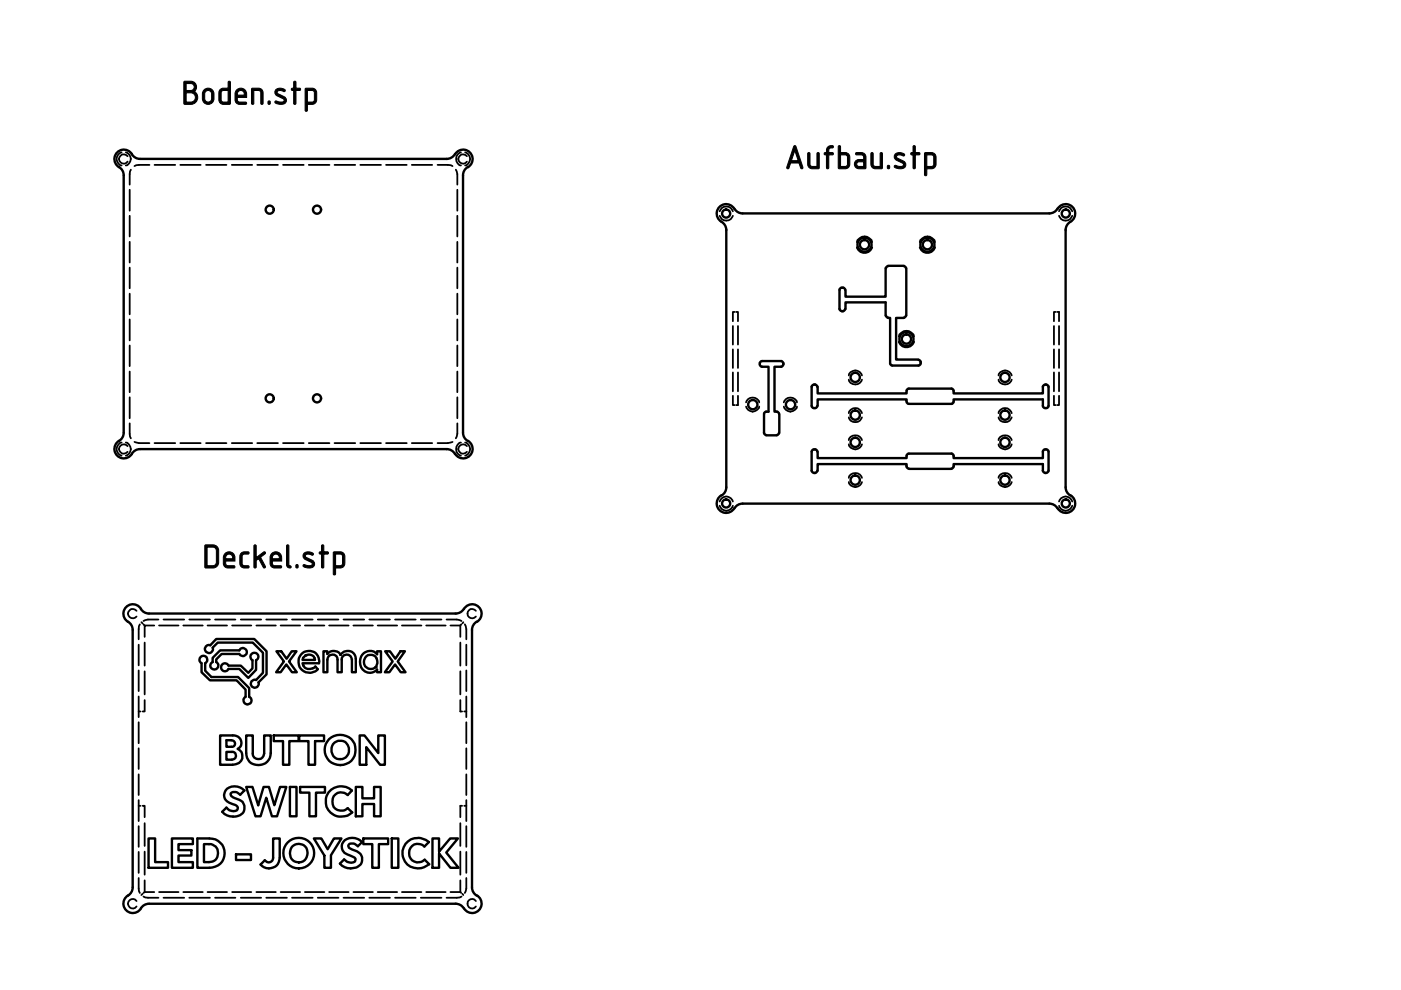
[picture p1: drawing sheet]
<svg xmlns="http://www.w3.org/2000/svg" width="297mm" height="210mm" viewBox="0 0 297 210" stroke-linecap="round" stroke-linejoin="round" font-family="sans-serif">
<defs><g id="words">
<g font-size="7.6">
<text x="38.5" y="22.1">Boden.stp</text>
<text x="166.3" y="35.8">Aufbau.stp</text>
<text x="42.9" y="120.4">Deckel.stp</text>
</g>
</g></defs>
<!-- layer: Verdeckt (ISO) -->
<g fill="none" stroke="#000" stroke-width=".38">
<path d="M25.8 32.3a1.44 1.44 0 0 0-1.1 1.4 1.44 1.44 0 0 0 1.1 1.4M26.7 32.3a1.44 1.44 0 0 1 1 1.4 1.44 1.44 0 0 1-1 1.4M27.1 33.1a1.01 1.01 0 0 0-1.5-.2 1.01 1.01 0 0 0 0 1.5 1.01 1.01 0 0 0 1.5-.1M27.7 36l-.2 .9v2.3M31.7 35h-2.2l-1 .2M32.8 35h4.3M38.2 35h4.3M43.7 35h4.3M49.1 35h4.4M54.5 35h4.4M60 35h4.4M65.5 35h4.3"/>
<path d="M70.9 35h4.4M76.4 35h4.4M81.9 35h4.3M87.3 35h4.3M92.8 35h2.1l1 .2M96.6 36l.4 .9v2.3M97.7 32.3a1.47 1.47 0 0 0-1 1.4 1.47 1.47 0 0 0 1 1.4M98.6 32.3a1.44 1.44 0 0 1 1.1 1.4 1.44 1.44 0 0 1-1.1 1.4M99 33.1a1.01 1.01 0 0 0-1.5-.2 1.01 1.01 0 0 0 0 1.5 1.01 1.01 0 0 0 1.5-.1M27.5 40.2v4.5M27.5 45.8v4.3M27.5 51.3v4.4"/>
<path d="M27.5 56.7v4.4M97 40.2v4.5M97 45.8v4.3M97 51.3v4.4M97 56.7v4.4M152.6 45.8a1.47 1.47 0 0 0 1.4 1 1.47 1.47 0 0 0 1.4-1M152.6 44.8a1.47 1.47 0 0 1 1.4-1 1.47 1.47 0 0 1 1.4 1M181.7 51.3a1.69 1.69 0 0 1 1.6-1.2 1.69 1.69 0 0 1 1.6 1.2M181.7 52.4a1.68 1.68 0 0 0 1.6 1.3 1.68 1.68 0 0 0 1.6-1.3M195 51.3a1.69 1.69 0 0 1 1.6-1.2 1.69 1.69 0 0 1 1.6 1.2M195 52.4a1.68 1.68 0 0 0 1.6 1.3 1.68 1.68 0 0 0 1.6-1.3M224.5 45.8a1.47 1.47 0 0 0 1.4 1 1.47 1.47 0 0 0 1.4-1"/>
<path d="M224.5 44.8a1.47 1.47 0 0 1 1.4-1 1.47 1.47 0 0 1 1.4 1M27.5 62.3v4.3M27.5 67.7v4.5M27.5 73.3v4.3M27.5 78.8v4.4M97 62.3v4.3M97 67.7v4.5M97 73.3v4.3M97 78.8v4.4M155.4 69.1v4M155.4 74.1v3.9M155.4 79v4"/>
<path d="M155.8 66.1h-.4v2M156.1 66.1h.4v2M156.5 69.1v4M156.5 74.1v3.9M156.5 79v4M180 79.6a1.44 1.44 0 0 1 1.4-1.1 1.44 1.44 0 0 1 1.4 1.1M190.6 71.3a1.69 1.69 0 0 1 1.6-1.2 1.69 1.69 0 0 1 1.6 1.2M190.6 72.4a1.68 1.68 0 0 0 1.6 1.3 1.68 1.68 0 0 0 1.6-1.3M211.7 79.6a1.44 1.44 0 0 1 1.4-1.1 1.44 1.44 0 0 1 1.4 1.1M223.5 69.1v4M223.5 74.1v3.9M223.5 79v4"/>
<path d="M223.8 66.1h-.3v2M224.2 66.1h.3v2M224.5 69.1v4M224.5 74.1v3.9M224.5 79v4M25.8 93.8a1.44 1.44 0 0 0-1.1 1.4 1.44 1.44 0 0 0 1.1 1.4M26.7 93.8a1.44 1.44 0 0 1 1 1.4 1.44 1.44 0 0 1-1 1.4M27.1 94.6a1.02 1.02 0 0 0-1.6-.2 1.02 1.02 0 0 0 0 1.5 1.02 1.02 0 0 0 1.6-.1M27.5 89.8v2.2l.2 .9M27.5 84.2v4.5M28.5 93.7l1 .3h2.2M32.8 94h4.3"/>
<path d="M38.2 94h4.3M43.7 94h4.3M49.1 94h4.4M54.5 94h4.4M60 94h4.4M65.5 94h4.3M70.9 94h4.4M76.4 94h4.4M81.9 94h4.3M87.3 94h4.3M95.9 93.7l-1 .3h-2.1M97 89.8v2.2l-.4 .9"/>
<path d="M97 84.2v4.5M97.7 93.8a1.47 1.47 0 0 0-1 1.4 1.47 1.47 0 0 0 1 1.4M98.6 93.8a1.44 1.44 0 0 1 1.1 1.4 1.44 1.44 0 0 1-1.1 1.4M99 94.6a1.02 1.02 0 0 0-1.5-.2 1.02 1.02 0 0 0 0 1.5 1.02 1.02 0 0 0 1.5-.1M155.4 83.9v2h.4M156.5 83.9v2h-.4M158.2 86.2a1.44 1.44 0 0 0 1.4 1.1 1.44 1.44 0 0 0 1.4-1.1M158.2 85.3a1.47 1.47 0 0 1 1.4-1 1.47 1.47 0 0 1 1.4 1M166.2 86.2a1.44 1.44 0 0 0 1.4 1.1 1.44 1.44 0 0 0 1.4-1.1M166.2 85.3a1.47 1.47 0 0 1 1.4-1 1.47 1.47 0 0 1 1.4 1M180 94.2a1.44 1.44 0 0 0 1.4 1.1 1.44 1.44 0 0 0 1.4-1.1M180 93.3a1.47 1.47 0 0 1 1.4-1 1.47 1.47 0 0 1 1.4 1"/>
<path d="M180 88.5a1.47 1.47 0 0 0 1.4 1 1.47 1.47 0 0 0 1.4-1M180 87.6a1.44 1.44 0 0 1 1.4-1.1 1.44 1.44 0 0 1 1.4 1.1M180 80.5a1.47 1.47 0 0 0 1.4 1 1.47 1.47 0 0 0 1.4-1M211.7 80.5a1.47 1.47 0 0 0 1.4 1 1.47 1.47 0 0 0 1.4-1M211.7 88.5a1.47 1.47 0 0 0 1.4 1 1.47 1.47 0 0 0 1.4-1M211.7 87.6a1.44 1.44 0 0 1 1.4-1.1 1.44 1.44 0 0 1 1.4 1.1M211.7 94.2a1.44 1.44 0 0 0 1.4 1.1 1.44 1.44 0 0 0 1.4-1.1M211.7 93.3a1.47 1.47 0 0 1 1.4-1 1.47 1.47 0 0 1 1.4 1M223.5 83.9v2h.3M224.5 83.9v2h-.3M152.6 107.2a1.44 1.44 0 0 0 1.4 1.1 1.44 1.44 0 0 0 1.4-1.1M152.6 106.3a1.44 1.44 0 0 1 1.4-1 1.44 1.44 0 0 1 1.4 1"/>
<path d="M180 102.2a1.44 1.44 0 0 0 1.4 1.1 1.44 1.44 0 0 0 1.4-1.1M180 101.3a1.47 1.47 0 0 1 1.4-1 1.47 1.47 0 0 1 1.4 1M211.7 102.2a1.44 1.44 0 0 0 1.4 1.1 1.44 1.44 0 0 0 1.4-1.1M211.7 101.3a1.47 1.47 0 0 1 1.4-1 1.47 1.47 0 0 1 1.4 1M224.5 107.2a1.44 1.44 0 0 0 1.4 1.1 1.44 1.44 0 0 0 1.4-1.1M224.5 106.3a1.44 1.44 0 0 1 1.4-1 1.44 1.44 0 0 1 1.4 1M29 129.5a1.02 1.02 0 0 0-1.5-.1 1.02 1.02 0 0 0 0 1.5 1.02 1.02 0 0 0 1.5-.2M29.4 136.7v4.4M29.7 132.4l-.3 1v2.1M30 131.9l.2 .3M30.4 132.4l.3 .2M30.7 136.2v4.9"/>
<path d="M32.7 132.6h-2v2.4M33.6 131.4h-2.2l-1 .3M33.7 132.6h4.1M34.7 131.4h4.4M38.9 132.6h4.1M40.1 131.4h4.4M44 132.6h4.1M45.6 131.4h4.3M49.2 132.6h4.1M51.1 131.4h4.3M54.4 132.6h4.1M56.5 131.4h4.3"/>
<path d="M59.5 132.6h4.1M61.9 131.4h4.4M64.6 132.6h4.2M67.4 131.4h4.4M69.8 132.6h4.1M72.8 131.4h4.4M74.9 132.6h4.2M78.3 131.4h4.4M80.1 132.6h4.1M83.8 131.4h4.3M85.2 132.6h4.1M89.2 131.4h4.4"/>
<path d="M90.4 132.6h4.1M94.7 131.4h2.1l1.1 .3M95.5 132.6h2.1M97.6 132.6v2.4M97.6 136.2v4.9M97.8 132.4l-.2 .2M98.2 131.9l-.2 .3M98.6 132.4l.3 1v2.1M98.9 136.7v4.4M100.9 129.5a.99 .99 0 0 0-1.5-.1 .99 .99 0 0 0 0 1.4 .99 .99 0 0 0 1.5-.1M29.4 142.1v4.4M29.4 147.7v4.4"/>
<path d="M29.4 153.1v4.5M29.4 158.7v4.3M29.4 150.8h.4M30.7 148.4v2.4h-.5M30.7 142.3v4.9M97.6 148.4v2.4h.4M97.6 142.3v4.9M98.4 150.8h.5M98.9 142.1v4.4M98.9 147.7v4.4M98.9 153.1v4.5M98.9 158.7v4.3"/>
<path d="M29.4 164.2v4.4M29.4 169.6v4.5M29.4 175.2v4.3M29.4 170.9h.4M30.2 170.9h.5v2.4M30.7 174.5v4.9M97.6 174.5v4.9M98 170.9h-.4v2.4M98.4 170.9h.5M98.9 164.2v4.4M98.9 169.6v4.5M98.9 175.2v4.3"/>
<path d="M29 191a1.01 1.01 0 0 0-1.5-.1 1.01 1.01 0 0 0 0 1.5 1.01 1.01 0 0 0 1.5-.2M29.4 186.2v2.2l.3 .9M29.4 180.6v4.5M30.2 189.5l-.2 .3M30.4 190.1l1 .2h2.2M30.7 180.6v4.9M30.7 186.7v2.4M30.7 189.1h2M30.7 189.1l-.3 .2M33.7 189.1h4.1M34.7 190.3h4.4M38.9 189.1h4.1"/>
<path d="M40.1 190.3h4.4M44 189.1h4.1M45.6 190.3h4.3M49.2 189.1h4.1M51.1 190.3h4.3M54.4 189.1h4.1M56.5 190.3h4.3M59.5 189.1h4.1M61.9 190.3h4.4M64.6 189.1h4.2M67.4 190.3h4.4M69.8 189.1h4.1"/>
<path d="M72.8 190.3h4.4M74.9 189.1h4.2M78.3 190.3h4.4M80.1 189.1h4.1M83.8 190.3h4.3M85.2 189.1h4.1M89.2 190.3h4.4M90.4 189.1h4.1M95.5 189.1h2.1M97.6 180.6v4.9M97.6 186.7v2.4M97.6 189.1l.2 .2"/>
<path d="M97.9 190.1l-1.1 .2h-2.1M98 189.5l.2 .3M98.9 186.2v2.2l-.3 .9M98.9 180.6v4.5M100.9 191a.98 .98 0 0 0-1.5-.1 .98 .98 0 0 0 0 1.4 .98 .98 0 0 0 1.5-.1"/>
</g>
<!-- layer: Sichtbar (ISO) -->
<g fill="none" stroke="#000" stroke-width=".51">
<path d="M25.2 35.4a2 2 0 0 1 1 1.8v54.6a2 2 0 0 1-1 1.7M28 32.7a2 2 0 0 0 1.7 1M28 32.7a2 2 0 0 0-3.2-.4 2 2 0 0 0 .5 3.2M29.7 33.7h65a2.47 2.47 0 0 0 2.1-1.4 2 2 0 0 1 3 .2 2 2 0 0 1-.6 3M99.2 35.4a2 2 0 0 0-1 1.8v54.5a2 2 0 0 0 1 1.8M155.7 44.3a2.04 2.04 0 0 0-3.4-.2 2.04 2.04 0 0 0 1 3.2 2 2 0 0 1 .7 1.5v54.5a2 2 0 0 1-1 1.8M155.7 44.2a2 2 0 0 0 1.7 1M157.5 45.2h65a2.47 2.47 0 0 0 2-1.3 2 2 0 0 1 3 .2 2 2 0 0 1-.5 2.9M187.8 56.9v6h-8.5v-1.4M188.3 56.4h3.3M188.3 56.4l-.4 .3-.1 .2M191.6 56.4l.4 .3 .1 .2"/>
<path d="M192.2 56.9v10M226.9 47a2 2 0 0 0-1 1.7v54.6a2 2 0 0 0 1 1.8M161.1 77.3l.2 .4 .3 .1M161.6 76.6a.54 .54 0 0 0-.5 .7M161.6 77.8h1.3v9.5h-.5M161.6 76.6h4l.4 .2 .1 .2M166.1 77.3l-.3 .4-.2 .1h-1.4v9.5h.5M166.1 77v.3M178 65.5l.2 .4h.3M178.5 61l-.4 .2-.1 .3v4M178.5 61a.54 .54 0 0 1 .7 .5M178.5 66h.3"/>
<path d="M179.2 65.5l-.2 .4h-.3M179.3 65.5v-1.4h8.5v2.8M187.8 66.9l.3 .4h.2M188.3 67.4h.4v9.6l.3 .4 .2 .1M189.2 77.5h5.5M191.6 67.4h-1.6v8.8h4.7M192.1 66.9l-.2 .4h-.3M194.7 76.3a.62 .62 0 0 1 .5 .6 .62 .62 0 0 1-.5 .6M25.3 93.5a2 2 0 0 0-.5 3.1 2 2 0 0 0 3.2-.4M29.7 95.2a2 2 0 0 0-1.7 1M99.2 93.5a2 2 0 0 1 .4 3.1 2 2 0 0 1-3.1-.4l-.3-.3a2 2 0 0 0-1.5-.7h-65M162 91.8l.2 .4h.3"/>
<path d="M162.4 92.3h2.3M162.5 87.3l-.4 .2-.1 .3v4M164.7 87.3h.2l.3 .5M165.2 91.8l-.3 .4h-.2M165.2 87.8v4M172.1 82v4a.56 .56 0 0 0 .7 .5M172.1 99.8l.1 .2 .4 .2M172.6 81.6l-.4 .2-.1 .2M172.6 81.5h.2M172.8 95.3l.4 .2 .1 .3M172.8 81.6l.4 .2 .1 .2M172.8 95.3a.56 .56 0 0 0-.7 .5v4"/>
<path d="M173.3 99.8l-.2 .4h-.3M173.3 86l-.2 .5h-.3M173.4 95.8v1.3h18.8v-.4M173.4 82v1.4h18.8v-.5M192.2 98.9l.1 .2 .4 .2M192.2 85.2l.1 .2 .4 .2M192.2 98.9v-.5h-18.8v1.4M192.2 85.1v-.4h-18.8v1.3M192.7 96.2l-.4 .2-.1 .3M192.7 82.4l-.4 .2-.1 .3M192.7 99.4h9M192.7 96.2h9"/>
<path d="M192.7 85.6h9M192.7 82.4h9M201.7 96.2l.4 .2 .1 .3M201.7 82.4l.4 .2 .1 .3M202.2 98.9v-.5h18.9v1.4M202.2 85.1v-.4h18.9l.1 1.6 .4 .2M202.2 98.9l-.3 .4h-.2M202.2 85.2l-.3 .4h-.2M221.1 99.8l.2 .4h.3M221.1 82v1.4h-18.9v-.5M221.6 95.3l-.4 .2-.1 1.6h-18.9v-.4M221.6 81.6l-.4 .2-.1 .2"/>
<path d="M221.6 95.3a.54 .54 0 0 1 .7 .5v4M221.6 81.5h.2M221.8 81.6l.4 .2 .1 .2M222.3 99.8l-.2 .4h-.3M222.3 82v4a.54 .54 0 0 1-.7 .5M153 105a2 2 0 0 0-.5 3.2 2 2 0 0 0 3.2-.5M157.4 106.8a2 2 0 0 0-1.7 1M172.6 100.3h.2M221.6 100.3h.2M227 105a2 2 0 0 1 .4 3.2 2 2 0 0 1-3.2-.5l-.2-.3a2 2 0 0 0-1.5-.6h-65M28.1 133.6v54.5M29.9 129.1a2 2 0 0 0 1.7 1"/>
<path d="M29.9 129.1a2.02 2.02 0 0 0-3.3-.2 2.02 2.02 0 0 0 .9 3.2 2 2 0 0 1 .6 1.4M42.5 139.3a.83 .83 0 0 1 1.3 .1 .83 .83 0 0 1-.3 1.2v1.6l1.3 1.3h5.7l2.3 2.4v1.8a.87 .87 0 0 1 .3 1.4 .87 .87 0 0 1-1.3 0 .87 .87 0 0 1 .3-1.4v-1.5l-1.9-2h-5.7l-1.8-1.7v-1.9l-.2-.1a.78 .78 0 0 1 0-1.2zM43.6 137.1l.3-.3h.7l1.2-1.3h8.1l2.6 2.6v4.9l-1.7 1.7a.85 .85 0 0 1-.7 1.1 .85 .85 0 0 1-.9-.9 .85 .85 0 0 1 1.1-.7l1.5-1.5v-4.3l-2.2-2.2h-7.4l-1.1 1.1a.86 .86 0 0 1-1 1.2 .86 .86 0 0 1-.5-1.4zM45.1 139.5l1.6-1.6h4a.84 .84 0 0 1 1.3-.3 .84 .84 0 0 1 0 1.3 .84 .84 0 0 1-1.3-.2h-3.7l-1.2 1.1v.6a.84 .84 0 0 1 .3 1.2 .84 .84 0 0 1-1.3 0 .84 .84 0 0 1 .3-1.2zM58.6 138.1h1l1.2 1.6 1-1.6h1.1l-1.6 2.1 1.6 2.3h-1l-1.2-1.6-1.2 1.6h-1l1.7-2.3zM63.8 138.8a2.17 2.17 0 0 1 2.7-.6 2.17 2.17 0 0 1 1.1 2.4h-3.5a1.55 1.55 0 0 0 1.2 1.2 1.55 1.55 0 0 0 1.6-.5l.5 .6a2.36 2.36 0 0 1-3.3 .2 2.36 2.36 0 0 1-.3-3.3zM64.3 139.5a1.37 1.37 0 0 1 1.4-.7 1.37 1.37 0 0 1 1.1 1.1h-2.7zM68.6 138.1h.8v.6a1.75 1.75 0 0 1 2.8 .1 1.77 1.77 0 0 1 1.9-.7 1.77 1.77 0 0 1 1.3 1.6v2.8h-.8v-2.6a1.08 1.08 0 0 0-1.1-1.1 1.08 1.08 0 0 0-1 1.1v2.6h-.9v-2.6a1.08 1.08 0 0 0-1.1-1.1 1.08 1.08 0 0 0-1.1 1.1v2.6h-.8zM72.2 138.8h.1M77.2 138.5a1.96 1.96 0 0 1 2.7 .2v-.6h.9v4.4h-.9v-.5a2.13 2.13 0 0 1-2.7 .3 2.13 2.13 0 0 1-.8-2.6l.2-.5zM77.7 139.2a1.48 1.48 0 0 1 2 .2 1.48 1.48 0 0 1-.2 2.1 1.48 1.48 0 0 1-2.1-.2 1.69 1.69 0 0 1 .3-2.1zM81.7 138.1h1l1.1 1.6 1.1-1.6h1l-1.6 2.1 1.7 2.3h-1l-1.2-1.6-1.3 1.6h-.9l1.6-2.3z"/>
<path d="M98.3 129.1a2 2 0 0 1-1.7 1h-65M98.4 129.1a2 2 0 0 1 3.1-.4 2 2 0 0 1-.4 3.1M100.1 133.6v54.5M101.1 131.8a2 2 0 0 0-1 1.7M46.7 155.9h2.6a1.55 1.55 0 0 1 1.8 1 1.55 1.55 0 0 1-.7 1.9 1.75 1.75 0 0 1 .9 1.9 1.75 1.75 0 0 1-1.6 1.4l-3 .1zM47.1 140.9a.84 .84 0 0 1 1.4 .2h2.6l1.5 1.6 .9-1v-1.7a.84 .84 0 0 1-.2-1.3 .84 .84 0 0 1 1.3 0 .84 .84 0 0 1-.3 1.3v2l-1.7 1.7-1.9-1.9h-2.2a.84 .84 0 0 1-1.3 .4 .84 .84 0 0 1-.1-1.3zM48 159.4h1.1a.83 .83 0 0 1 .9 .8 .83 .83 0 0 1-.9 .9h-1.1zM48 156.9h1a.71 .71 0 0 1 .8 .7 .71 .71 0 0 1-.8 .7h-1zM52.2 155.9h1.4v3.8a1.21 1.21 0 0 0 1.2 1.2 1.21 1.21 0 0 0 1.2-1.2v-3.8h1.4v3.8a2.6 2.6 0 0 1-2.6 2.5 2.6 2.6 0 0 1-2.6-2.5zM58 155.9h5.3v1.2h-2v5.1h-1.3v-5.1h-2zM63.4 155.9h5.3v1.2h-1.9v5.1h-1.4v-5.1h-2zM69.8 156.7a3.3 3.3 0 0 1 5.2 .7 3.3 3.3 0 0 1-2.2 4.8 3.3 3.3 0 0 1-3.5-1.6 3.3 3.3 0 0 1 .5-3.9z"/>
<path d="M76.3 155.9h1l2.9 3.8v-3.8h1.4v6.3h-1l-2.9-3.8v3.8h-1.4zM31.5 177.8h1.4v5h2.7v1.2h-4.1zM36.4 177.8h4.5v1.2h-3.1v1.2h2.8v1.2h-2.8v1.4h3.1v1.2h-4.5zM41.8 177.8a6.7 6.7 0 0 1 4.4 .5 3.1 3.1 0 0 1 1.3 3.5 3.1 3.1 0 0 1-3.1 2.2h-2.6zM43.2 179a2.42 2.42 0 0 1 2.9 1.1 1.9 1.9 0 0 1-1.8 2.7h-1.1zM48.1 167.2a2.84 2.84 0 0 1 3.7 .4l-.9 .9a1.39 1.39 0 0 0-2-.3v.2a.96 .96 0 0 0 .8 .8 2.34 2.34 0 0 1 2 1.3 1.85 1.85 0 0 1-1.9 2.6 3.1 3.1 0 0 1-2.7-1l.9-.9a1.63 1.63 0 0 0 2.4 .4 .65 .65 0 0 0-.6-.9 2.57 2.57 0 0 1-2.2-1.7 2 2 0 0 1 .5-1.8zM52.2 166.8h1.3l1.2 3.9 1.2-3.9h1.1l1.2 3.9 1.2-3.9h1.3l-2 6.3h-1l-1.2-4-1.3 4h-1zM57.9 177.8h1.4v4a2.3 2.3 0 0 1-1.5 2.2 2.3 2.3 0 0 1-2.6-.7l.9-.9a.97 .97 0 0 0 1.1 .4 .97 .97 0 0 0 .7-.9zM61.5 166.8h1.4v6.3h-1.4zM62.1 179.4a1.92 1.92 0 0 1 2.7 .3 1.92 1.92 0 0 1-.4 2.7 1.92 1.92 0 0 1-2.7-.4l-.2-1.1a2.13 2.13 0 0 1 .6-1.5zM63.6 166.8h5.3v1.3h-1.9v5h-1.4v-5h-2zM66.5 177.8h1.6l1.4 2.3 1.3-2.3h1.6l-2.2 3.5v2.7h-1.4v-2.6z"/>
<path d="M69.7 168a3.4 3.4 0 0 1 4.9-.4l-.9 1a1.95 1.95 0 0 0-3.1 .5 1.95 1.95 0 0 0 1.5 2.8 1.75 1.75 0 0 0 1.6-.5l1 .8a3.3 3.3 0 0 1-4.5 .2 3.3 3.3 0 0 1-.5-4.4zM73.1 178.2a2.84 2.84 0 0 1 3.7 .3l-.9 .9a1.32 1.32 0 0 0-2-.2v.2a.85 .85 0 0 0 .8 .7 2.1 2.1 0 0 1 2.1 2.1 2.1 2.1 0 0 1-2.4 1.9 2.9 2.9 0 0 1-2.3-1l.9-.9a1.69 1.69 0 0 0 2.3 .3 .59 .59 0 0 0-.5-.9l-.6-.2a1.86 1.86 0 0 1-1.6-1.2 1.86 1.86 0 0 1 .5-2zM75.4 166.8h1.4v2.5h2.5v-2.5h1.4v6.3h-1.4v-2.6h-2.5v2.6h-1.4zM77 177.8h5.3v1.2h-2v5h-1.4v-5h-1.9zM83.1 177.8h1.4v6.2h-1.4zM86 178.9a3.5 3.5 0 0 1 4.9-.4l-.9 1a1.95 1.95 0 0 0-2.6-.1 1.95 1.95 0 0 0-.4 2.6 1.95 1.95 0 0 0 2.6 .6l.4-.3 1 .9a3.3 3.3 0 0 1-4.5 .2 3.3 3.3 0 0 1-.5-4.5zM91.7 177.8h1.4v2.8l2.3-2.8h1.7l-2.5 3 2.6 3.2h-1.7l-2.4-3.1v3.1h-1.4zM28.1 188.2a2.27 2.27 0 0 1-1.3 1.9 2 2 0 0 0 .1 3.1 2 2 0 0 0 3-.6M31.6 191.6a2 2 0 0 0-1.7 1M31.6 191.6h65a2 2 0 0 1 1.7 1M50 181.1h3.2v1.2h-3.2zM100.1 188.2a2 2 0 0 0 1 1.7"/>
<path d="M101.1 189.9a2 2 0 0 1 .4 3.1 2 2 0 0 1-3.1-.4"/>
<circle cx="57.2" cy="44.5" r=".86"/>
<circle cx="67.2" cy="44.5" r=".86"/>
<circle cx="154" cy="45.3" r=".86"/>
<circle cx="183.3" cy="51.9" r="1.49"/>
<circle cx="183.3" cy="51.9" r=".98"/>
<circle cx="196.6" cy="51.9" r="1.49"/>
<circle cx="196.6" cy="51.9" r=".98"/>
<circle cx="226" cy="45.3" r=".86"/>
<circle cx="192.2" cy="71.9" r="1.49"/>
<circle cx="192.2" cy="71.9" r=".98"/>
<circle cx="57.2" cy="84.5" r=".86"/>
<circle cx="67.2" cy="84.5" r=".86"/>
<circle cx="159.6" cy="85.8" r=".98"/>
<circle cx="167.6" cy="85.8" r=".98"/>
<circle cx="181.3" cy="93.8" r=".98"/>
<circle cx="181.3" cy="80" r=".98"/>
<circle cx="181.3" cy="88" r=".98"/>
<circle cx="213.1" cy="93.8" r=".98"/>
<circle cx="213.1" cy="88" r=".98"/>
<circle cx="213.1" cy="80" r=".98"/>
<circle cx="154" cy="106.7" r=".86"/>
<circle cx="181.3" cy="101.8" r=".98"/>
<circle cx="213.1" cy="101.8" r=".98"/>
<circle cx="226" cy="106.7" r=".86"/>
<circle cx="72.1" cy="159" r="1.92"/>
<circle cx="63.3" cy="180.9" r="3.3"/>
</g>
<g fill="#000">
<circle cx="64.8" cy="139" r=".25"/>
<circle cx="79.6" cy="141.4" r=".25"/>
</g>
<use href="#words"/>
</svg>
